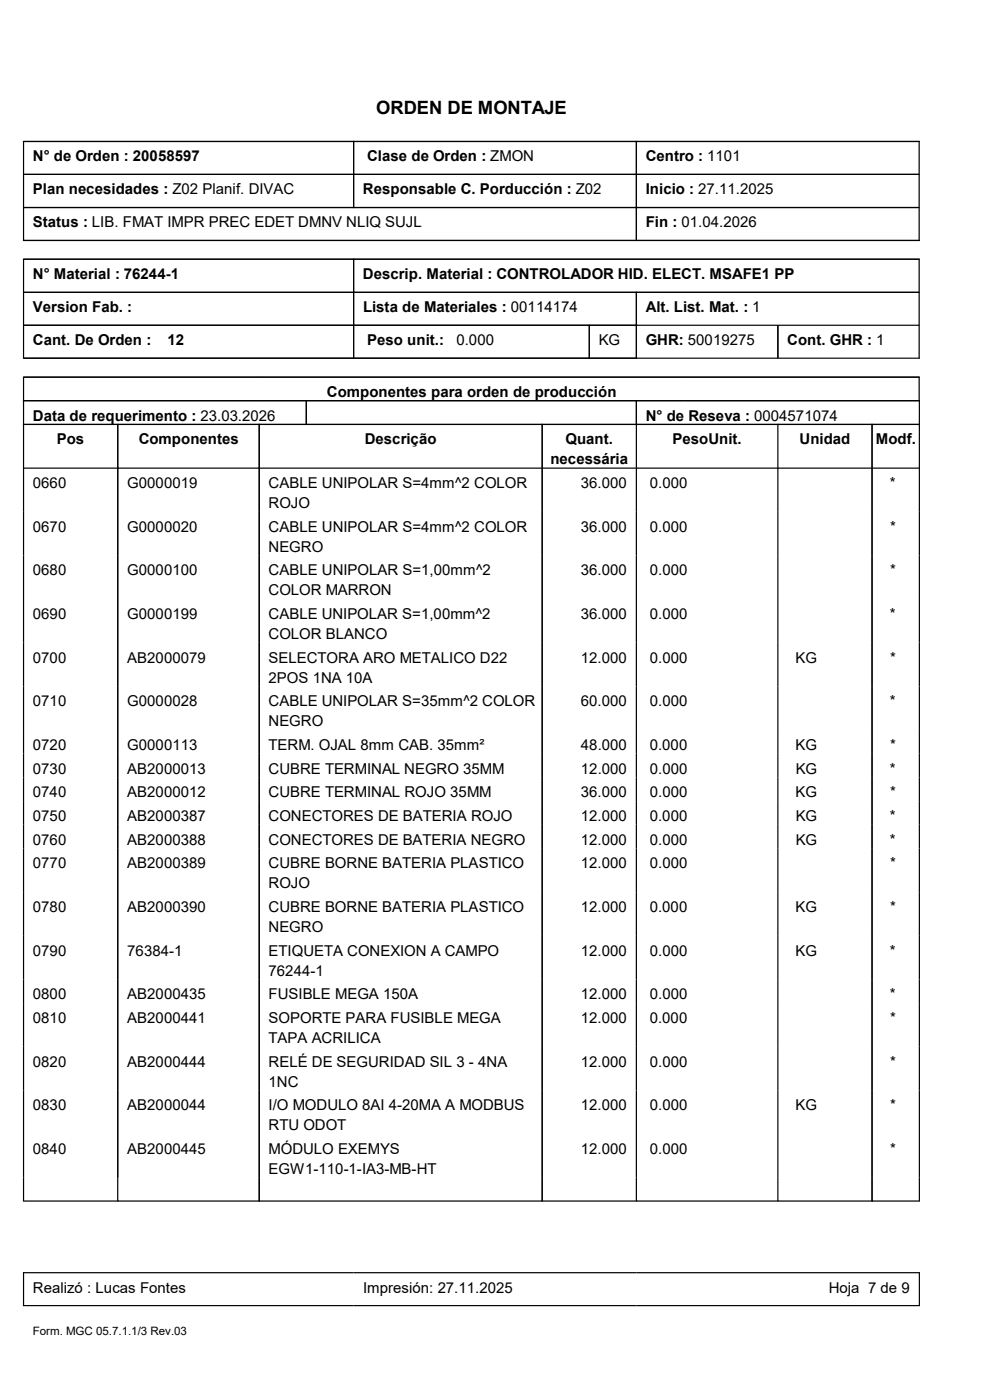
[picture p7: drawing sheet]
<svg xmlns="http://www.w3.org/2000/svg" width="210mm" height="297mm" viewBox="0 0 210 297" stroke-linecap="round" stroke-linejoin="round" font-family="sans-serif">
<defs><g id="words">
<text font-size="3.9" x="79.8" y="24.3">ORDEN DE MONTAJE</text>
<g font-size="3.2">
<text x="7" y="34.2">N° de Orden : 20058597</text>
<text x="77.9" y="34.2">Clase de Orden : ZMON</text>
<text x="137" y="34.2">Centro : 1101</text>
<text x="7" y="41.2">Plan necesidades : Z02 Planif. DIVAC</text>
<text x="77" y="41.2">Responsable C. Porducción : Z02</text>
<text x="137" y="41.2">Inicio : 27.11.2025</text>
<text x="7" y="48.3">Status : LIB. FMAT IMPR PREC EDET DMNV NLIQ SUJL</text>
<text x="137" y="48.3">Fin : 01.04.2026</text>
<text x="7" y="59.2">N° Material : 76244-1</text>
<text x="77" y="59.2">Descrip. Material : CONTROLADOR HID. ELECT. MSAFE1 PP</text>
<text x="7" y="66.3">Version Fab. :</text>
<text x="77" y="66.3">Lista de Materiales : 00114174</text>
<text x="137" y="66.3">Alt. List. Mat. : 1</text>
<text x="7" y="73.2">Cant. De Orden :</text>
<text x="35.6" y="73.2">12</text>
<text x="77.9" y="73.2">Peso unit.:</text>
<text x="96.8" y="73.2">0.000</text>
<text x="127" y="73.2">KG</text>
<text x="137" y="73.2">GHR: 50019275</text>
<text x="167" y="73.2">Cont. GHR : 1</text>
<text x="7" y="89.2">Data de requerimento : 23.03.2026</text>
<text x="69.3" y="84.2">Componentes para orden de producción</text>
<text x="137" y="89.2">N° de Reseva : 0004571074</text>
<text x="12.1" y="94.3">Pos</text>
<text x="29.4" y="94.3">Componentes</text>
<text x="77.4" y="94.3">Descrição</text>
<text x="120" y="94.3">Quant.</text>
<text x="142.7" y="94.3">PesoUnit.</text>
<text x="169.6" y="94.3">Unidad</text>
<text x="185.8" y="94.3">Modf.</text>
<text x="116.8" y="98.5">necessária</text>
<text x="7" y="103.5">0660</text>
<text x="27" y="103.5">G0000019</text>
<text x="57" y="103.5">CABLE UNIPOLAR S=4mm^2 COLOR</text>
<text x="57" y="107.8">ROJO</text>
<text x="123.2" y="103.5">36.000</text>
<text x="137.9" y="103.5">0.000</text>
<text x="188.8" y="103.5">*</text>
<text x="7" y="112.8">0670</text>
<text x="27" y="112.8">G0000020</text>
<text x="57" y="112.8">CABLE UNIPOLAR S=4mm^2 COLOR</text>
<text x="123.2" y="112.8">36.000</text>
<text x="137.9" y="112.8">0.000</text>
<text x="188.8" y="112.8">*</text>
<text x="57" y="117.1">NEGRO</text>
<text x="7" y="122">0680</text>
<text x="27" y="122">G0000100</text>
<text x="57" y="122">CABLE UNIPOLAR S=1,00mm^2</text>
<text x="123.2" y="122">36.000</text>
<text x="137.9" y="122">0.000</text>
<text x="188.8" y="122">*</text>
<text x="7" y="131.3">0690</text>
<text x="27" y="131.3">G0000199</text>
<text x="57" y="131.3">CABLE UNIPOLAR S=1,00mm^2</text>
<text x="57" y="126.3">COLOR MARRON</text>
<text x="123.2" y="131.3">36.000</text>
<text x="137.9" y="131.3">0.000</text>
<text x="188.8" y="131.3">*</text>
<text x="57" y="135.6">COLOR BLANCO</text>
<text x="7" y="140.6">0700</text>
<text x="27" y="140.6">AB2000079</text>
<text x="57" y="140.6">SELECTORA ARO METALICO D22</text>
<text x="123.2" y="140.6">12.000</text>
<text x="137.9" y="140.6">0.000</text>
<text x="168.8" y="140.6">KG</text>
<text x="188.8" y="140.6">*</text>
<text x="7" y="149.9">0710</text>
<text x="27" y="149.9">G0000028</text>
<text x="57" y="149.9">CABLE UNIPOLAR S=35mm^2 COLOR</text>
<text x="57" y="144.8">2POS 1NA 10A</text>
<text x="123.2" y="149.9">60.000</text>
<text x="137.9" y="149.9">0.000</text>
<text x="188.8" y="149.9">*</text>
<text x="57" y="154.1">NEGRO</text>
<text x="7" y="159.1">0720</text>
<text x="27" y="159.1">G0000113</text>
<text x="57" y="159.1">TERM. OJAL 8mm CAB. 35mm²</text>
<text x="123.2" y="159.1">48.000</text>
<text x="137.9" y="159.1">0.000</text>
<text x="168.8" y="159.1">KG</text>
<text x="188.8" y="159.1">*</text>
<text x="7" y="164.1">0730</text>
<text x="27" y="164.1">AB2000013</text>
<text x="57" y="164.1">CUBRE TERMINAL NEGRO 35MM</text>
<text x="123.2" y="164.1">12.000</text>
<text x="137.9" y="164.1">0.000</text>
<text x="168.8" y="164.1">KG</text>
<text x="188.8" y="164.1">*</text>
<text x="7" y="169.2">0740</text>
<text x="27" y="169.2">AB2000012</text>
<text x="57" y="169.2">CUBRE TERMINAL ROJO 35MM</text>
<text x="123.2" y="169.2">36.000</text>
<text x="137.9" y="169.2">0.000</text>
<text x="168.7" y="169.2">KG</text>
<text x="188.8" y="169.2">*</text>
<text x="7" y="174.2">0750</text>
<text x="7" y="179.2">0760</text>
<text x="27" y="174.2">AB2000387</text>
<text x="27" y="179.2">AB2000388</text>
<text x="57" y="174.2">CONECTORES DE BATERIA ROJO</text>
<text x="57" y="179.2">CONECTORES DE BATERIA NEGRO</text>
<text x="123.2" y="174.2">12.000</text>
<text x="123.2" y="179.2">12.000</text>
<text x="137.9" y="174.2">0.000</text>
<text x="137.9" y="179.2">0.000</text>
<text x="168.8" y="179.2">KG</text>
<text x="168.8" y="174.2">KG</text>
<text x="188.8" y="179.2">*</text>
<text x="188.8" y="174.2">*</text>
<text x="7" y="184.2">0770</text>
<text x="27" y="184.2">AB2000389</text>
<text x="57" y="184.2">CUBRE BORNE BATERIA PLASTICO</text>
<text x="123.2" y="184.2">12.000</text>
<text x="137.9" y="184.2">0.000</text>
<text x="188.8" y="184.2">*</text>
<text x="57" y="188.5">ROJO</text>
<text x="7" y="193.5">0780</text>
<text x="27" y="193.5">AB2000390</text>
<text x="57" y="193.5">CUBRE BORNE BATERIA PLASTICO</text>
<text x="57" y="197.7">NEGRO</text>
<text x="123.2" y="193.5">12.000</text>
<text x="137.9" y="193.5">0.000</text>
<text x="168.8" y="193.5">KG</text>
<text x="188.8" y="193.5">*</text>
<text x="7" y="202.8">0790</text>
<text x="27" y="202.8">76384-1</text>
<text x="57" y="202.8">ETIQUETA CONEXION A CAMPO</text>
<text x="123.2" y="202.8">12.000</text>
<text x="137.9" y="202.8">0.000</text>
<text x="168.8" y="202.8">KG</text>
<text x="188.8" y="202.8">*</text>
<text x="57" y="207">76244-1</text>
<text x="7" y="212">0800</text>
<text x="27" y="212">AB2000435</text>
<text x="57" y="212">FUSIBLE MEGA 150A</text>
<text x="123.2" y="212">12.000</text>
<text x="137.9" y="212">0.000</text>
<text x="188.8" y="212">*</text>
<text x="7" y="217">0810</text>
<text x="27" y="217">AB2000441</text>
<text x="57" y="217">SOPORTE PARA FUSIBLE MEGA</text>
<text x="57" y="221.3">TAPA ACRILICA</text>
<text x="123.2" y="217">12.000</text>
<text x="137.9" y="217">0.000</text>
<text x="188.8" y="217">*</text>
<text x="7" y="226.3">0820</text>
<text x="27" y="226.3">AB2000444</text>
<text x="57" y="226.3">RELÉ DE SEGURIDAD SIL 3 - 4NA</text>
<text x="123.2" y="226.3">12.000</text>
<text x="137.9" y="226.3">0.000</text>
<text x="188.8" y="226.3">*</text>
<text x="57" y="230.5">1NC</text>
<text x="7" y="235.6">0830</text>
<text x="27" y="235.6">AB2000044</text>
<text x="57" y="235.6">I/O MODULO 8AI 4-20MA A MODBUS</text>
<text x="57" y="239.8">RTU ODOT</text>
<text x="123.2" y="235.6">12.000</text>
<text x="137.9" y="235.6">0.000</text>
<text x="168.7" y="235.6">KG</text>
<text x="188.8" y="235.6">*</text>
<text x="7" y="244.8">0840</text>
<text x="27" y="244.8">AB2000445</text>
<text x="57" y="244.8">MÓDULO EXEMYS</text>
<text x="123.2" y="244.8">12.000</text>
<text x="137.9" y="244.8">0.000</text>
<text x="188.8" y="244.8">*</text>
<text x="57" y="249">EGW1-110-1-IA3-MB-HT</text>
<text x="7" y="274.2">Realizó : Lucas Fontes</text>
<text x="77" y="274.2">Impresión: 27.11.2025</text>
<text x="175.8" y="274.2">Hoja 7 de 9</text>
</g>
<text font-size="2.5" x="7" y="283.2">Form. MGC 05.7.1.1/3 Rev.03</text>
</g></defs>
<g fill="none" stroke="#000" stroke-width=".25">
<path d="M4.9 30h190.3M5 37h190M5 30v21M75 30v14M135 30v21M195 30v21M4.9 51h190.3M4.9 55h190.3M5 44h190M5 55v21M75 55v21M195 55v21"/>
<path d="M4.9 76h190.3M5 62h190M5 69h190M125 69v7M135 62v14M165 69v7M4.9 80h190.3M4.9 85h190.3M4.9 90h190.3M4.9 99.3h190.3M5 80v174.8M25 90v164.8"/>
<path d="M55 90v164.8M65 85v5M115 90v164.8M135 85v169.8M165 90v164.8M185 90v164.8M195 80v174.8M4.9 254.8h190.3M4.9 270h190.3M4.9 277h190.3M5 270v7M195 270v7"/>
</g>
<use href="#words"/>
</svg>
